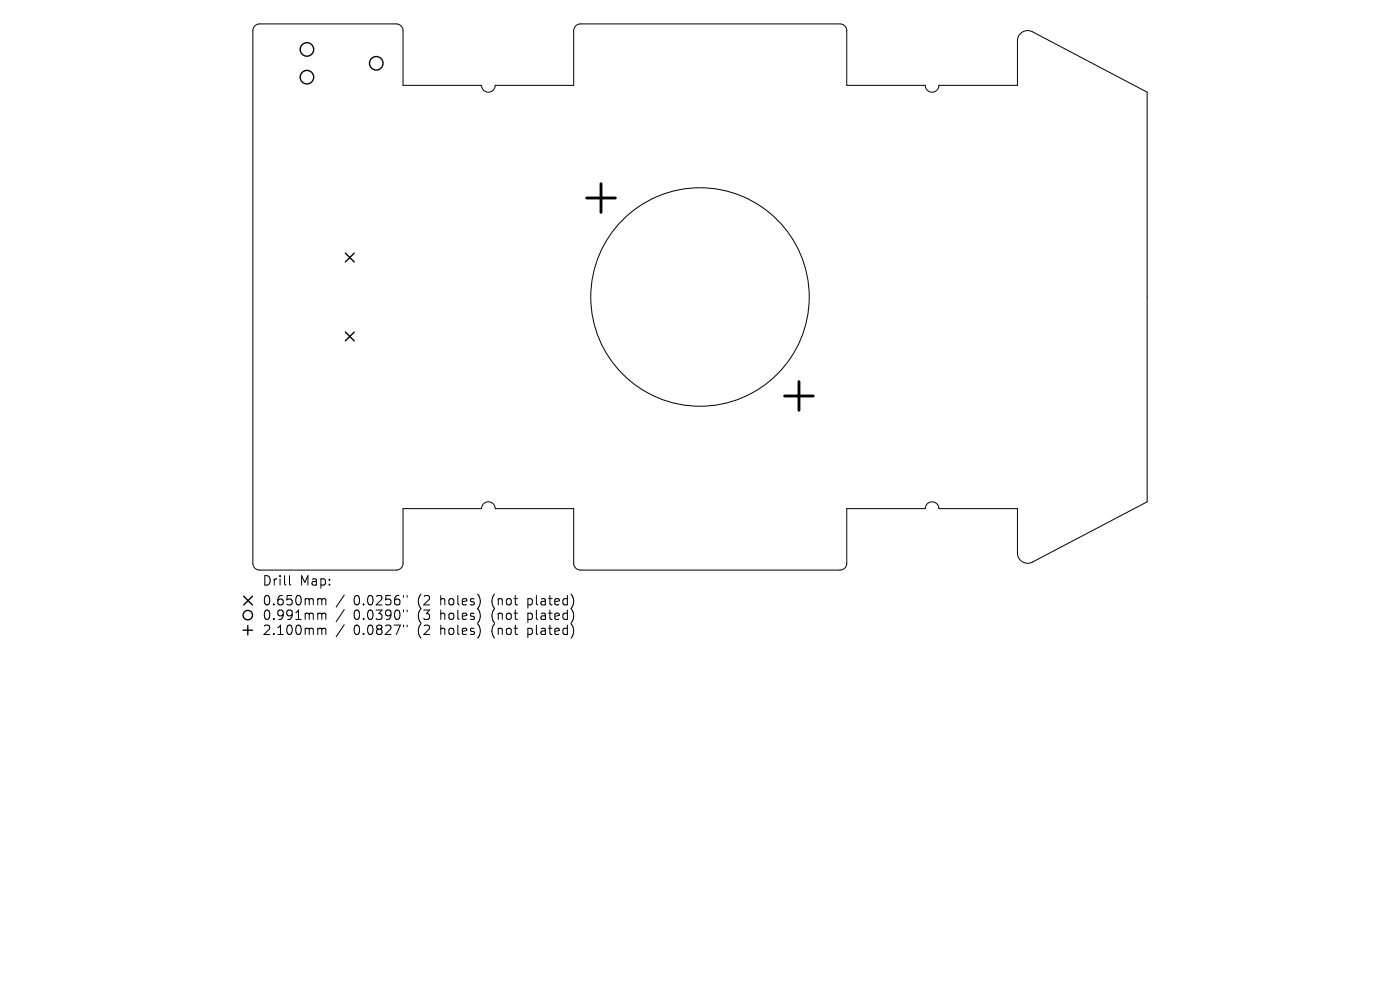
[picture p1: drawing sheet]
<svg xmlns="http://www.w3.org/2000/svg" width="297mm" height="210mm" viewBox="0 0 297 210" stroke-linecap="round" stroke-linejoin="round" font-family="sans-serif">
<defs><g id="words">
<g font-size="2.8">
<text x="55.6" y="124.5">Drill</text>
<text x="63.6" y="124.5">Map:</text>
<text x="55.6" y="128.7">0.650mm</text>
<text x="55.6" y="131.8">0.991mm</text>
<text x="75" y="128.7">0.0256&quot;</text>
<text x="75" y="131.8">0.0390&quot;</text>
<text x="88.7" y="128.7">(2</text>
<text x="88.7" y="131.8">(3</text>
<text x="93.7" y="128.7">holes)</text>
<text x="93.7" y="131.8">holes)</text>
<text x="104.8" y="128.7">(not</text>
<text x="104.8" y="131.8">(not</text>
<text x="112.6" y="128.7">plated)</text>
<text x="112.6" y="131.8">plated)</text>
<text x="55.6" y="135">2.100mm</text>
<text x="75" y="135">0.0827&quot;</text>
<text x="88.7" y="135">(2</text>
<text x="93.7" y="135">holes)</text>
<text x="104.8" y="135">(not</text>
<text x="112.6" y="135">plated)</text>
</g>
</g></defs>
<g fill="none" stroke="#000" stroke-width=".21">
<path d="M54.1 5.5l.4-.3 .6-.1h29a1.45 1.45 0 0 1 1.4 1.4v11.6h16.7a1.45 1.45 0 0 0 1.4 1.5 1.45 1.45 0 0 0 1.5-1.5h16.6v-11.6a1.45 1.45 0 0 1 1.5-1.4h55a1.45 1.45 0 0 1 1.4 1.4v11.6h16.7a1.45 1.45 0 0 0 1.4 1.5 1.45 1.45 0 0 0 1.5-1.5h16.6v-9.4a2.17 2.17 0 0 1 3.2-2l24.4 12.9v86.8l-24.4 12.9a2.17 2.17 0 0 1-3.2-2v-9.4h-16.6a1.45 1.45 0 0 0-1.5-1.5 1.45 1.45 0 0 0-1.4 1.5h-16.7v11.6a1.45 1.45 0 0 1-1.4 1.4h-55a1.45 1.45 0 0 1-1.5-1.4v-11.6h-16.6a1.45 1.45 0 0 0-1.5-1.5 1.45 1.45 0 0 0-1.4 1.5h-16.7v11.6a1.45 1.45 0 0 1-1.4 1.4h-29a1.45 1.45 0 0 1-1.5-1.4v-113l.1-.5zM61.4 122.1v1.7l.3 .3M67.7 127h.3l.3 .3M67.7 130.1h.3l.3 .3M67.7 133.3h.3l.3 .3M68.3 127.3l.3-.3 .4 .1 .1 1.2M68.3 127.3v1M68.3 130.4v1M68.3 133.6v1M68.3 130.4l.3-.3 .4 .1 .1 1.2M68.3 133.6l.3-.3 .4 .1 .1 1.2M73 126.2l-1.7 2.6"/>
<path d="M73 129.3l-1.7 2.6M73 132.5l-1.7 2.6M85.6 126.3v.4M85.6 129.4v.4M85.6 132.6v.4M86.4 126.3v.4M86.4 129.4v.4M86.4 132.6v.4"/>
<circle cx="148.5" cy="63" r="23.2"/>
</g>
<g fill="none" stroke="#000" stroke-width=".29">
<path d="M73.3 53.7l1.8 1.9M75.1 53.7l-1.8 1.9M73.3 70.4l1.8 1.9M75.1 70.4l-1.8 1.9M51.6 133.7h2M51.7 126.5l1.9 1.8M52.6 132.7v2M53.6 126.5l-1.9 1.8"/>
<circle cx="65.1" cy="16.4" r="1.43"/>
<circle cx="65.1" cy="10.5" r="1.43"/>
<circle cx="79.8" cy="13.4" r="1.43"/>
<circle cx="52.6" cy="130.5" r="1"/>
</g>
<path d="M127.5 39v6M124.5 42h6M166.5 84h6M169.5 81v6" fill="none" stroke="#000" stroke-width=".61"/>
<use href="#words"/>
</svg>
